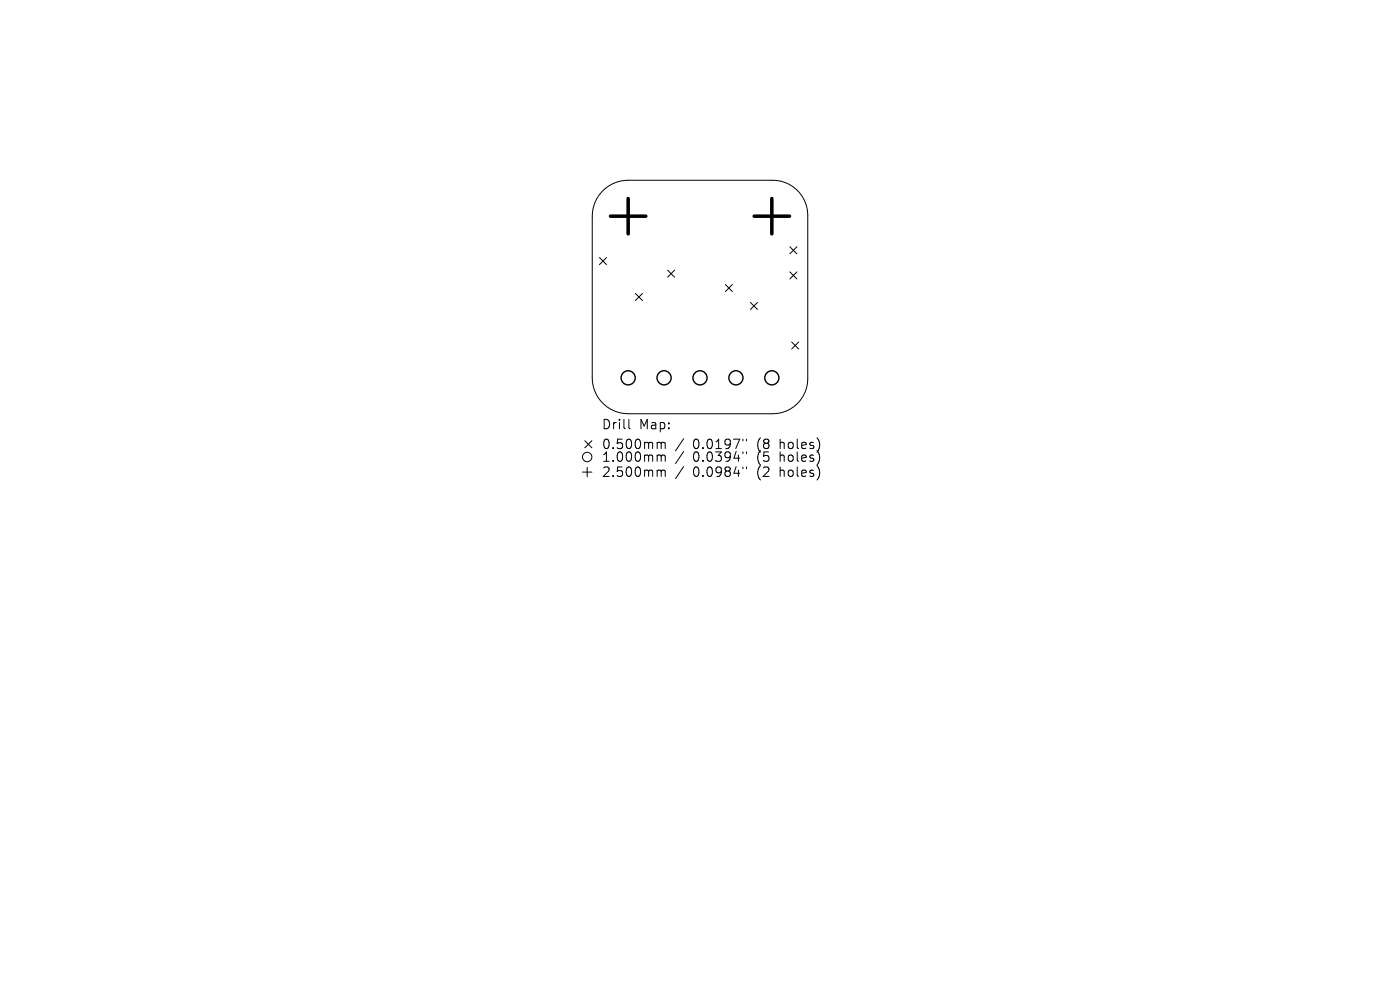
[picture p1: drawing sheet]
<svg xmlns="http://www.w3.org/2000/svg" width="297mm" height="210mm" viewBox="0 0 297 210" stroke-linecap="round" stroke-linejoin="round" font-family="sans-serif">
<defs><g id="words">
<g font-size="2.8">
<text x="127.6" y="91.3">Drill</text>
<text x="127.6" y="95.5">0.500mm</text>
<text x="135.6" y="91.3">Map:</text>
<text x="147" y="95.5">0.0197&quot;</text>
<text x="160.7" y="95.5">(8</text>
<text x="165.7" y="95.5">holes)</text>
<text x="127.6" y="98.2">1.000mm</text>
<text x="127.6" y="101.4">2.500mm</text>
<text x="147" y="98.2">0.0394&quot;</text>
<text x="147" y="101.4">0.0984&quot;</text>
<text x="160.7" y="98.2">(5</text>
<text x="160.7" y="101.4">(2</text>
<text x="165.7" y="98.2">holes)</text>
<text x="165.7" y="101.4">holes)</text>
</g>
</g></defs>
<g fill="none" stroke="#000" stroke-width=".21">
<path d="M127.2 54.6l1.5 1.5M127.7 40.6a7.6 7.6 0 0 1 5.6-2.4h30.4a7.4 7.4 0 0 1 7.7 7.3v35a7.4 7.4 0 0 1-7.7 7.3h-30.4a7.6 7.6 0 0 1-7.7-7.7v-34.2a7.6 7.6 0 0 1 2.1-5.3zM128.7 54.6l-1.5 1.5M141.6 57.3l1.5 1.5M143.1 57.3l-1.5 1.5M167.6 52.3l1.5 1.5M167.6 57.7l1.5 1.5M169.1 52.3l-1.5 1.5M169.1 57.7l-1.5 1.5M134.8 62.3l1.5 1.5M136.3 62.3l-1.5 1.5M153.9 60.3l1.5 1.5"/>
<path d="M155.4 60.3l-1.5 1.5M159.2 64.2l1.5 1.5M160.7 64.2l-1.5 1.5M167.9 72.5l1.5 1.5M169.4 72.5l-1.5 1.5M124.1 93.5l1.5 1.5M124.6 99.1v2M125.6 93.5l-1.5 1.5M133.4 89v1.7l.3 .3M139.7 93.8h.3l.3 .3M139.7 96.5l.5 .1 .1 .2M139.7 99.7l.5 .1 .1 .2"/>
<path d="M140.3 94.1l.3-.3 .4 .1 .1 1.3M140.3 94.1v1.1M140.3 96.8v1.1M140.3 96.8l.3-.3 .4 .1 .1 1.3M145 93.1l-1.7 2.5M145 95.8l-1.7 2.5M145 99l-1.7 2.5M157.6 93.2v.3M157.6 95.9v.3M157.6 99.1v.3M158.4 93.2v.3M158.4 95.9v.3"/>
<path d="M158.4 99.1v.3M123.6 100.1h2M140.3 100v1.1M140.3 100l.3-.3 .4 .1 .1 1.3"/>
<circle cx="124.6" cy="96.9" r="1"/>
</g>
<g fill="none" stroke="#000" stroke-width=".3">
<circle cx="133.3" cy="80.1" r="1.5"/>
<circle cx="140.9" cy="80.1" r="1.5"/>
<circle cx="148.5" cy="80.1" r="1.5"/>
<circle cx="156.1" cy="80.1" r="1.5"/>
<circle cx="163.7" cy="80.1" r="1.5"/>
</g>
<path d="M129.5 45.9h7.5M133.3 42.1v7.5M160 45.9h7.5M163.7 42.1v7.5" fill="none" stroke="#000" stroke-width=".75"/>
<use href="#words"/>
</svg>
